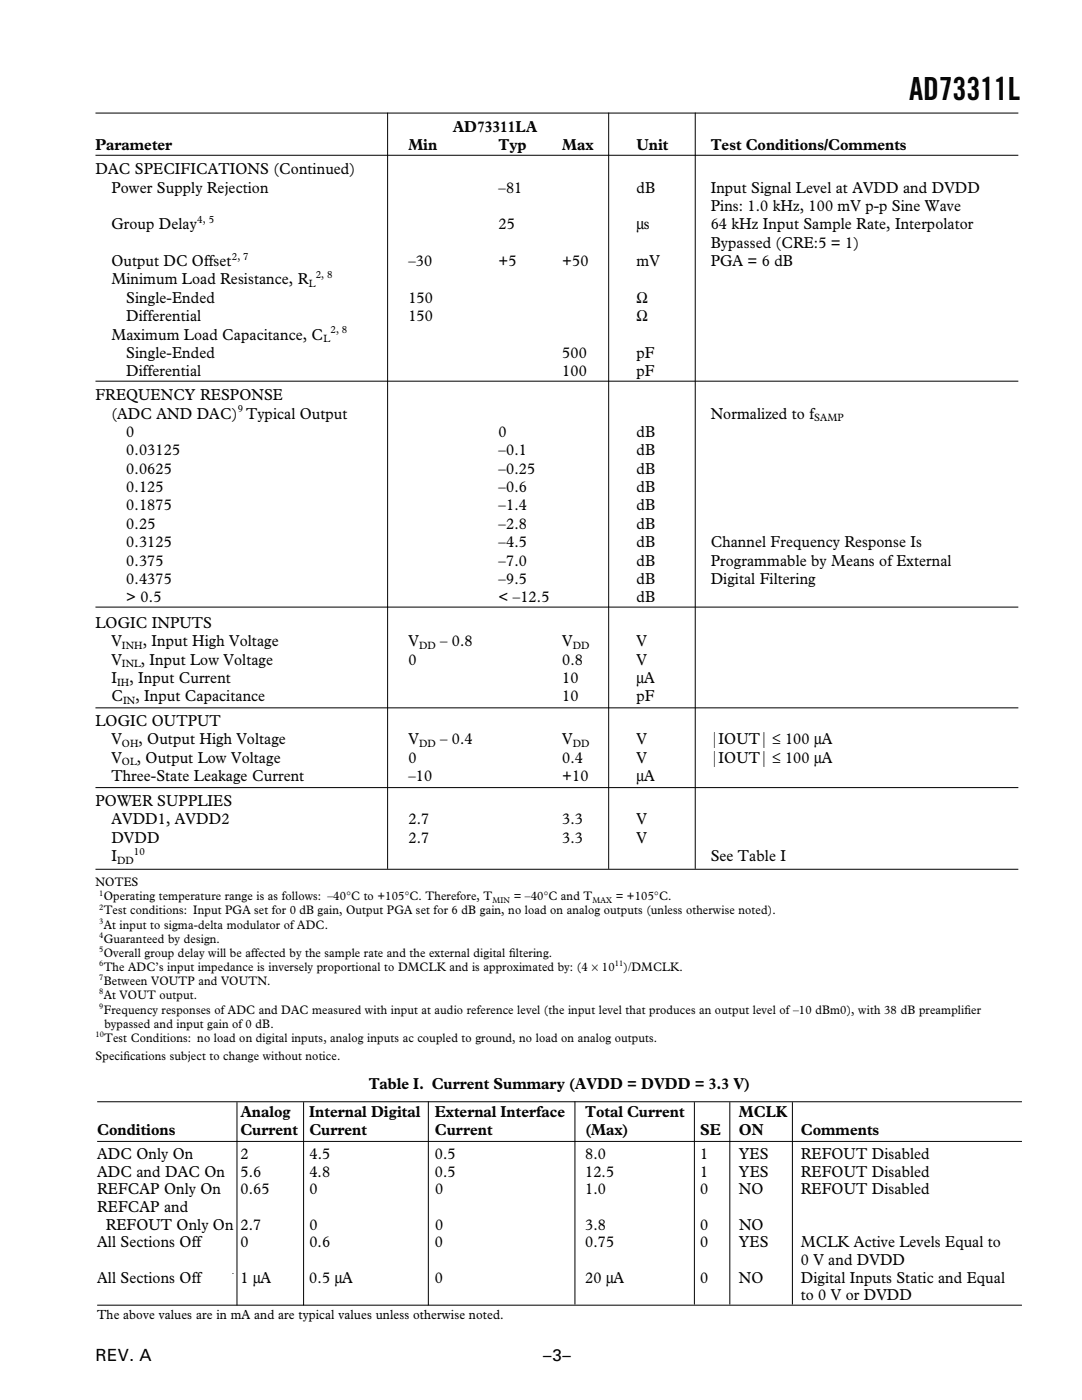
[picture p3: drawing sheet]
<svg xmlns="http://www.w3.org/2000/svg" width="216mm" height="279mm" viewBox="0 0 216 279" stroke-linecap="round" stroke-linejoin="round" font-family="sans-serif">
<defs><g id="words">
<text font-size="6.3" x="181.4" y="20">AD73311L</text>
<g font-size="3.4">
<text x="19" y="271.7">REV. A</text>
<text x="108.4" y="271.7">–3–</text>
</g>
<g font-size="3.2">
<text x="90.3" y="26.4">AD73311LA</text>
<text x="19" y="30">Parameter</text>
<text x="19" y="34.8">DAC SPECIFICATIONS (Continued)</text>
<text x="81.5" y="30">Min</text>
<text x="99.5" y="30">Typ</text>
<text x="112.2" y="30">Max</text>
<text x="127" y="30">Unit</text>
<text x="141.8" y="30">Test Conditions/Comments</text>
<text x="22.2" y="38.4">Power Supply Rejection</text>
<text x="99.5" y="38.4">–81</text>
<text x="127" y="38.4">dB</text>
<text x="141.8" y="38.4">Input Signal Level at AVDD and DVDD</text>
<text x="22.2" y="45.8">Group Delay</text>
<text x="99.5" y="45.8">25</text>
<text x="127" y="45.8">µs</text>
<text x="141.8" y="45.8">64 kHz Input Sample Rate, Interpolator</text>
<text x="141.8" y="42.1">Pins: 1.0 kHz, 100 mV p-p Sine Wave</text>
<text x="22.2" y="53.1">Output DC Offset</text>
<text x="81.5" y="53.1">–30</text>
<text x="99.5" y="53.1">+5</text>
<text x="112.2" y="53.1">+50</text>
<text x="127" y="53.1">mV</text>
<text x="141.8" y="53.1">PGA = 6 dB</text>
<text x="141.8" y="49.4">Bypassed (CRE:5 = 1)</text>
<text x="22.2" y="56.8">Minimum Load Resistance, R</text>
<text x="25.2" y="60.5">Single-Ended</text>
<text x="25.2" y="64.1">Differential</text>
<text x="81.5" y="60.5">150</text>
<text x="81.5" y="64.1">150</text>
<text x="127" y="60.5">Ω</text>
<text x="127" y="64.1">Ω</text>
<text x="22.2" y="67.8">Maximum Load Capacitance, C</text>
<text x="25.2" y="71.5">Single-Ended</text>
<text x="112.2" y="71.5">500</text>
<text x="127" y="71.5">pF</text>
<text x="25.2" y="75.1">Differential</text>
<text x="112.2" y="75.1">100</text>
<text x="127" y="75.1">pF</text>
<text x="19.1" y="79.8">FREQUENCY RESPONSE</text>
<text x="22.2" y="83.5">(ADC AND DAC) Typical Output</text>
<text x="141.8" y="83.5">Normalized to f</text>
<text x="25.2" y="87.2">0</text>
<text x="99.5" y="87.2">0</text>
<text x="127" y="87.2">dB</text>
<text x="25.2" y="90.8">0.03125</text>
<text x="25.2" y="94.5">0.0625</text>
<text x="99.5" y="90.8">–0.1</text>
<text x="99.5" y="94.5">–0.25</text>
<text x="127" y="90.8">dB</text>
<text x="127" y="94.5">dB</text>
<text x="25.2" y="98.2">0.125</text>
<text x="25.2" y="101.9">0.1875</text>
<text x="99.5" y="98.2">–0.6</text>
<text x="99.5" y="101.9">–1.4</text>
<text x="127" y="98.2">dB</text>
<text x="127" y="101.9">dB</text>
<text x="25.2" y="105.5">0.25</text>
<text x="99.5" y="105.5">–2.8</text>
<text x="127" y="105.5">dB</text>
<text x="25.2" y="109.2">0.3125</text>
<text x="25.2" y="112.9">0.375</text>
<text x="99.5" y="109.2">–4.5</text>
<text x="99.5" y="112.9">–7.0</text>
<text x="127" y="109.2">dB</text>
<text x="127" y="112.9">dB</text>
<text x="141.8" y="109.2">Channel Frequency Response Is</text>
<text x="141.8" y="112.9">Programmable by Means of External</text>
<text x="25.2" y="116.5">0.4375</text>
<text x="99.5" y="116.5">–9.5</text>
<text x="127" y="116.5">dB</text>
<text x="141.8" y="116.5">Digital Filtering</text>
<text x="19.1" y="125.3">LOGIC INPUTS</text>
<text x="25.2" y="120.2">&gt; 0.5</text>
<text x="99.5" y="120.2">&lt; –12.5</text>
<text x="127" y="120.2">dB</text>
<text x="22.2" y="128.9">V</text>
<text x="28.5" y="128.9">, Input High Voltage</text>
<text x="81.5" y="128.9">V</text>
<text x="87.8" y="128.9">– 0.8</text>
<text x="112.2" y="128.9">V</text>
<text x="127" y="128.9">V</text>
<text x="22.2" y="132.6">V</text>
<text x="22.2" y="136.3">I</text>
<text x="25.8" y="136.3">, Input Current</text>
<text x="28.1" y="132.6">, Input Low Voltage</text>
<text x="81.5" y="132.6">0</text>
<text x="112.2" y="136.3">10</text>
<text x="112.2" y="132.6">0.8</text>
<text x="127" y="136.3">µA</text>
<text x="127" y="132.6">V</text>
<text x="22.2" y="140">C</text>
<text x="27" y="140">, Input Capacitance</text>
<text x="112.2" y="140">10</text>
<text x="127" y="140">pF</text>
<text x="19" y="144.9">LOGIC OUTPUT</text>
<text x="22.2" y="148.5">V</text>
<text x="27.6" y="148.5">, Output High Voltage</text>
<text x="81.5" y="148.5">V</text>
<text x="87.8" y="148.5">– 0.4</text>
<text x="112.2" y="148.5">V</text>
<text x="127" y="148.5">V</text>
<text x="141.8" y="148.5">|IOUT| ≤ 100 µA</text>
<text x="22.2" y="155.9">Three-State Leakage Current</text>
<text x="22.2" y="152.2">V</text>
<text x="27.3" y="152.2">, Output Low Voltage</text>
<text x="81.5" y="155.9">–10</text>
<text x="81.5" y="152.2">0</text>
<text x="112.2" y="155.9">+10</text>
<text x="112.2" y="152.2">0.4</text>
<text x="127" y="155.9">µA</text>
<text x="127" y="152.2">V</text>
<text x="141.8" y="152.2">|IOUT| ≤ 100 µA</text>
<text x="19.1" y="160.8">POWER SUPPLIES</text>
<text x="22.2" y="164.5">AVDD1, AVDD2</text>
<text x="81.5" y="164.5">2.7</text>
<text x="112.2" y="164.5">3.3</text>
<text x="127" y="164.5">V</text>
<text x="22.2" y="168.1">DVDD</text>
<text x="22.2" y="171.8">I</text>
<text x="81.5" y="168.1">2.7</text>
<text x="112.2" y="168.1">3.3</text>
<text x="127" y="168.1">V</text>
<text x="141.8" y="171.8">See Table I</text>
<text x="73.6" y="217.4">Table I. Current Summary (AVDD = DVDD = 3.3 V)</text>
<text x="19.4" y="226.5">Conditions</text>
<text x="48" y="223">Analog</text>
<text x="48" y="226.5">Current</text>
<text x="61.7" y="223">Internal Digital</text>
<text x="61.7" y="226.5">Current</text>
<text x="86.8" y="223">External Interface</text>
<text x="86.8" y="226.5">Current</text>
<text x="116.8" y="226.5">(Max)</text>
<text x="116.8" y="223">Total Current</text>
<text x="139.7" y="226.5">SE</text>
<text x="147.4" y="226.5">ON</text>
<text x="147.5" y="223">MCLK</text>
<text x="159.8" y="226.5">Comments</text>
<text x="19.4" y="231.3">ADC Only On</text>
<text x="48" y="231.3">2</text>
<text x="61.7" y="231.3">4.5</text>
<text x="86.8" y="231.3">0.5</text>
<text x="116.8" y="231.3">8.0</text>
<text x="139.7" y="231.3">1</text>
<text x="147.4" y="231.3">YES</text>
<text x="159.8" y="231.3">REFOUT Disabled</text>
<text x="19.4" y="234.8">ADC and DAC On</text>
<text x="19.4" y="238.3">REFCAP Only On</text>
<text x="48" y="238.3">0.65</text>
<text x="48" y="234.8">5.6</text>
<text x="61.7" y="234.8">4.8</text>
<text x="61.7" y="238.3">0</text>
<text x="86.8" y="234.8">0.5</text>
<text x="86.8" y="238.3">0</text>
<text x="116.7" y="234.8">12.5</text>
<text x="116.8" y="238.3">1.0</text>
<text x="139.7" y="234.8">1</text>
<text x="139.7" y="238.3">0</text>
<text x="147.4" y="234.8">YES</text>
<text x="147.5" y="238.3">NO</text>
<text x="159.8" y="234.8">REFOUT Disabled</text>
<text x="159.8" y="238.3">REFOUT Disabled</text>
<text x="19.4" y="241.9">REFCAP and</text>
<text x="21.1" y="245.4">REFOUT Only On 2.7</text>
<text x="61.7" y="245.4">0</text>
<text x="86.8" y="245.4">0</text>
<text x="116.8" y="245.4">3.8</text>
<text x="139.7" y="245.4">0</text>
<text x="147.5" y="245.4">NO</text>
<text x="19.4" y="248.9">All Sections Off</text>
<text x="48" y="248.9">0</text>
<text x="61.7" y="248.9">0.6</text>
<text x="86.8" y="248.9">0</text>
<text x="116.8" y="248.9">0.75</text>
<text x="139.7" y="248.9">0</text>
<text x="147.4" y="248.9">YES</text>
<text x="159.8" y="248.9">MCLK Active Levels Equal to</text>
<text x="19.4" y="256">All Sections Off</text>
<text x="48" y="256">1 µA</text>
<text x="61.7" y="256">0.5 µA</text>
<text x="86.8" y="256">0</text>
<text x="116.8" y="256">20 µA</text>
<text x="139.7" y="256">0</text>
<text x="147.4" y="256">NO</text>
<text x="159.8" y="256">Digital Inputs Static and Equal</text>
<text x="159.8" y="252.5">0 V and DVDD</text>
<text x="159.8" y="259.5">to 0 V or DVDD</text>
</g>
<text font-size="2.6" x="19.4" y="263.2">The above values are in mA and are typical values unless otherwise noted.</text>
<g font-size="2.5">
<text x="19" y="176.9">NOTES</text>
<text x="20.7" y="179.7">Operating temperature range is as follows: –40°C to +105°C. Therefore, T</text>
<text x="102.5" y="179.7">= –40°C and T</text>
<text x="122.9" y="179.7">= +105°C.</text>
<text x="20.7" y="182.5">Test conditions: Input PGA set for 0 dB gain, Output PGA set for 6 dB gain, no load on analog outputs (unless otherwise noted).</text>
<text x="20.7" y="185.3">At input to sigma-delta modulator of ADC.</text>
<text x="20.7" y="188.2">Guaranteed by design.</text>
<text x="20.7" y="191">Overall group delay will be affected by the sample rate and the external digital fltering.</text>
<text x="101.6" y="191">i</text>
<text x="20.7" y="193.8">The ADC’s input impedance is inversely proportional to DMCLK and is approximated by: (4 × 10</text>
<text x="20.7" y="196.6">Between VOUTP and VOUTN.</text>
<text x="124.4" y="193.8">)/DMCLK.</text>
<text x="20.7" y="199.4">At VOUT output.</text>
<text x="20.7" y="202.3">Frequency responses of ADC and DAC measured with input at audio reference level (the input level that produces an output level of –10 dBm0), with 38 dB preamplifer</text>
<text x="192.5" y="202.3">i</text>
<text x="20.8" y="207.9">Test Conditions: no load on digital inputs, analog inputs ac coupled to ground, no load on analog outputs.</text>
<text x="20.8" y="205.1">bypassed and input gain of 0 dB.</text>
<text x="19.1" y="211.5">Specifcations subject to change without notice.</text>
<text x="24.6" y="211.5">i</text>
</g>
<g font-size="2.1">
<text x="39.4" y="44.5">4, 5</text>
<text x="46.3" y="51.9">2, 7</text>
<text x="61.6" y="57.3">L</text>
<text x="63" y="55.5">2, 8</text>
<text x="64.6" y="68.3">L</text>
<text x="66" y="66.5">2, 8</text>
<text x="47.5" y="82.3">9</text>
<text x="162.5" y="84">SAMP</text>
<text x="24.3" y="129.5">INH</text>
<text x="83.6" y="129.5">DD</text>
<text x="114.3" y="129.5">DD</text>
<text x="23.4" y="136.8">IH</text>
<text x="24.3" y="133.1">INL</text>
<text x="24.6" y="140.5">IN</text>
<text x="24.3" y="149.1">OH</text>
<text x="83.6" y="149.1">DD</text>
<text x="114.3" y="149.1">DD</text>
<text x="24.3" y="152.7">OL</text>
<text x="23.4" y="172.3">DD</text>
<text x="26.7" y="170.6">10</text>
</g>
<g font-size="1.7">
<text x="19.8" y="178.7">1</text>
<text x="19.8" y="181.5">2</text>
<text x="19.8" y="184.4">3</text>
<text x="98.3" y="180.1">MIN</text>
<text x="118.2" y="180.1">MAX</text>
<text x="19.8" y="187.2">4</text>
<text x="19.8" y="190">5</text>
<text x="19.8" y="192.8">6</text>
<text x="19.8" y="195.7">7</text>
<text x="122.7" y="192.8">11</text>
<text x="19.8" y="198.5">8</text>
<text x="19.8" y="201.3">9</text>
<text x="19" y="206.9">10</text>
</g>
</g></defs>
<g fill="none" stroke="#000" stroke-width=".2">
<path d="M19 22.6h184.2M19 31h184.2M77.3 22.5v150.9M121.5 22.5v150.9M138.7 22.5v150.9M19 76.1h184.2M19 121.2h184.2M19 141.3h184.2M19 157.2h184.2M19 173.5h184.2M19.4 219.9h184.5M47.3 220v40.5"/>
<path d="M60.6 220v40.5M85.5 219.8v40.7M114.7 219.8v40.5M138.6 220v40.3M145.6 220v40.3M158.1 220v40.3M19.4 227.8h184.5M46.5 254.1v.2M19.4 260.5h184.5"/>
</g>
<use href="#words"/>
</svg>
